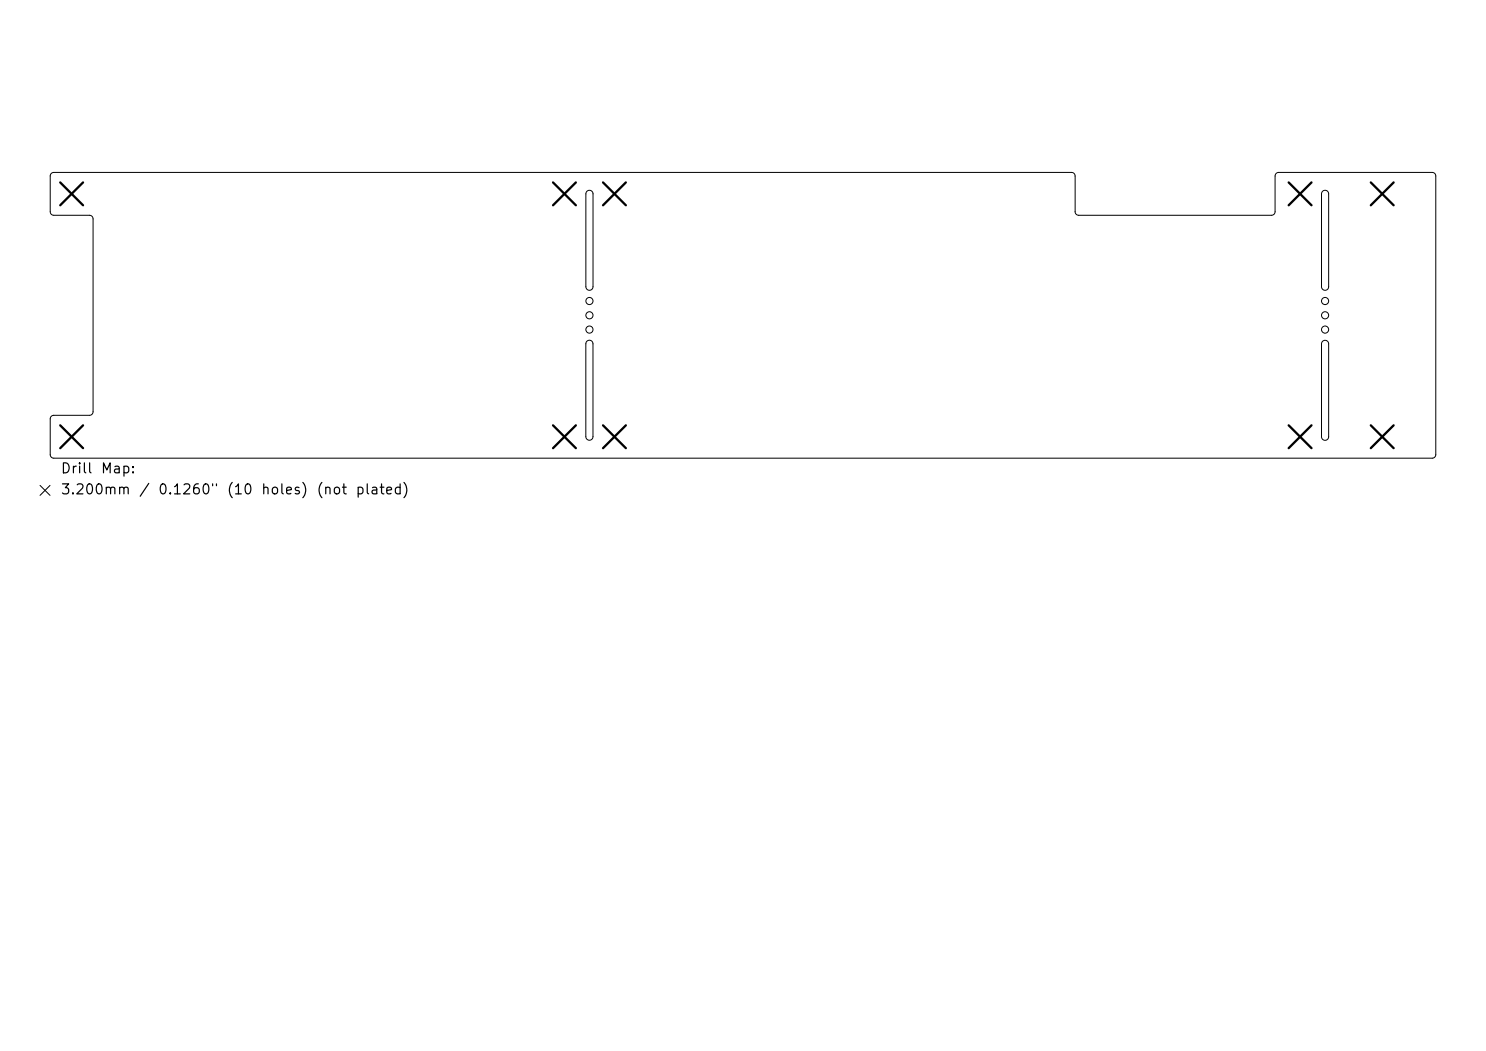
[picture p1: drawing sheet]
<svg xmlns="http://www.w3.org/2000/svg" width="297mm" height="210mm" viewBox="0 0 297 210" stroke-linecap="round" stroke-linejoin="round" font-family="sans-serif">
<defs><g id="words">
<g font-size="2">
<text x="12" y="95.1">Drill</text>
<text x="20" y="95.1">Map:</text>
<text x="12" y="99.3">3.200mm</text>
<text x="27.6" y="99.3">/</text>
<text x="31.4" y="99.3">0.1260&quot;</text>
<text x="45.2" y="99.3">(10</text>
<text x="52" y="99.3">holes)</text>
<text x="63.1" y="99.3">(not</text>
<text x="70.9" y="99.3">plated)</text>
</g>
</g></defs>
<g fill="none" stroke="#000" stroke-width=".2">
<path d="M10.2 34.7l.5-.2h203.5a.71 .71 0 0 1 .7 .7v7.1a.71 .71 0 0 0 .7 .7h38.5a.71 .71 0 0 0 .7-.7v-7.1a.71 .71 0 0 1 .8-.7h30.7a.71 .71 0 0 1 .7 .7v55.6a.71 .71 0 0 1-.7 .8h-275.6a.71 .71 0 0 1-.7-.8v-7.1a.71 .71 0 0 1 .7-.7h7.2a.71 .71 0 0 0 .7-.7v-38.6a.71 .71 0 0 0-.7-.7h-7.2a.71 .71 0 0 1-.7-.7v-7.1zM117.3 38.2a.71 .71 0 0 1 .8-.1 .71 .71 0 0 1 .4 .6v18.6a.71 .71 0 0 1-.7 .7 .71 .71 0 0 1-.7-.7v-18.6zM264.3 38.2a.71 .71 0 0 1 .8-.1 .71 .71 0 0 1 .5 .6v18.6a.71 .71 0 0 1-.8 .7 .71 .71 0 0 1-.7-.7v-18.6zM117.3 68.2a.71 .71 0 0 1 .8-.2 .71 .71 0 0 1 .4 .7v18.6a.71 .71 0 0 1-.7 .7 .71 .71 0 0 1-.7-.7v-18.6zM264.3 68.2a.71 .71 0 0 1 .8-.1 .71 .71 0 0 1 .5 .6v18.6a.71 .71 0 0 1-.8 .7 .71 .71 0 0 1-.7-.7v-18.6zM8 97l2 2M10 97l-2 2"/>
<circle cx="117.8" cy="65.9" r=".71"/>
<circle cx="117.8" cy="63" r=".71"/>
<circle cx="117.8" cy="60.1" r=".71"/>
<circle cx="264.8" cy="65.9" r=".71"/>
<circle cx="264.8" cy="63" r=".71"/>
<circle cx="264.8" cy="60.1" r=".71"/>
</g>
<g fill="none" stroke="#000" stroke-width=".46">
<path d="M12 36.5l4.6 4.5M16.6 36.5l-4.6 4.5M110.5 36.5l4.6 4.5M115.1 36.5l-4.6 4.5M120.5 36.5l4.6 4.5M125.1 36.5l-4.6 4.5M257.6 36.5l4.5 4.5M262.1 36.5l-4.5 4.5M274 36.5l4.5 4.5M278.5 36.5l-4.5 4.5M12 85l4.6 4.6M16.6 85l-4.6 4.6"/>
<path d="M110.5 85l4.6 4.6M115.1 85l-4.6 4.6M120.5 85l4.6 4.6M125.1 85l-4.6 4.6M257.6 85l4.5 4.6M262.1 85l-4.5 4.6M274 85l4.5 4.6M278.5 85l-4.5 4.6"/>
</g>
<use href="#words"/>
</svg>
